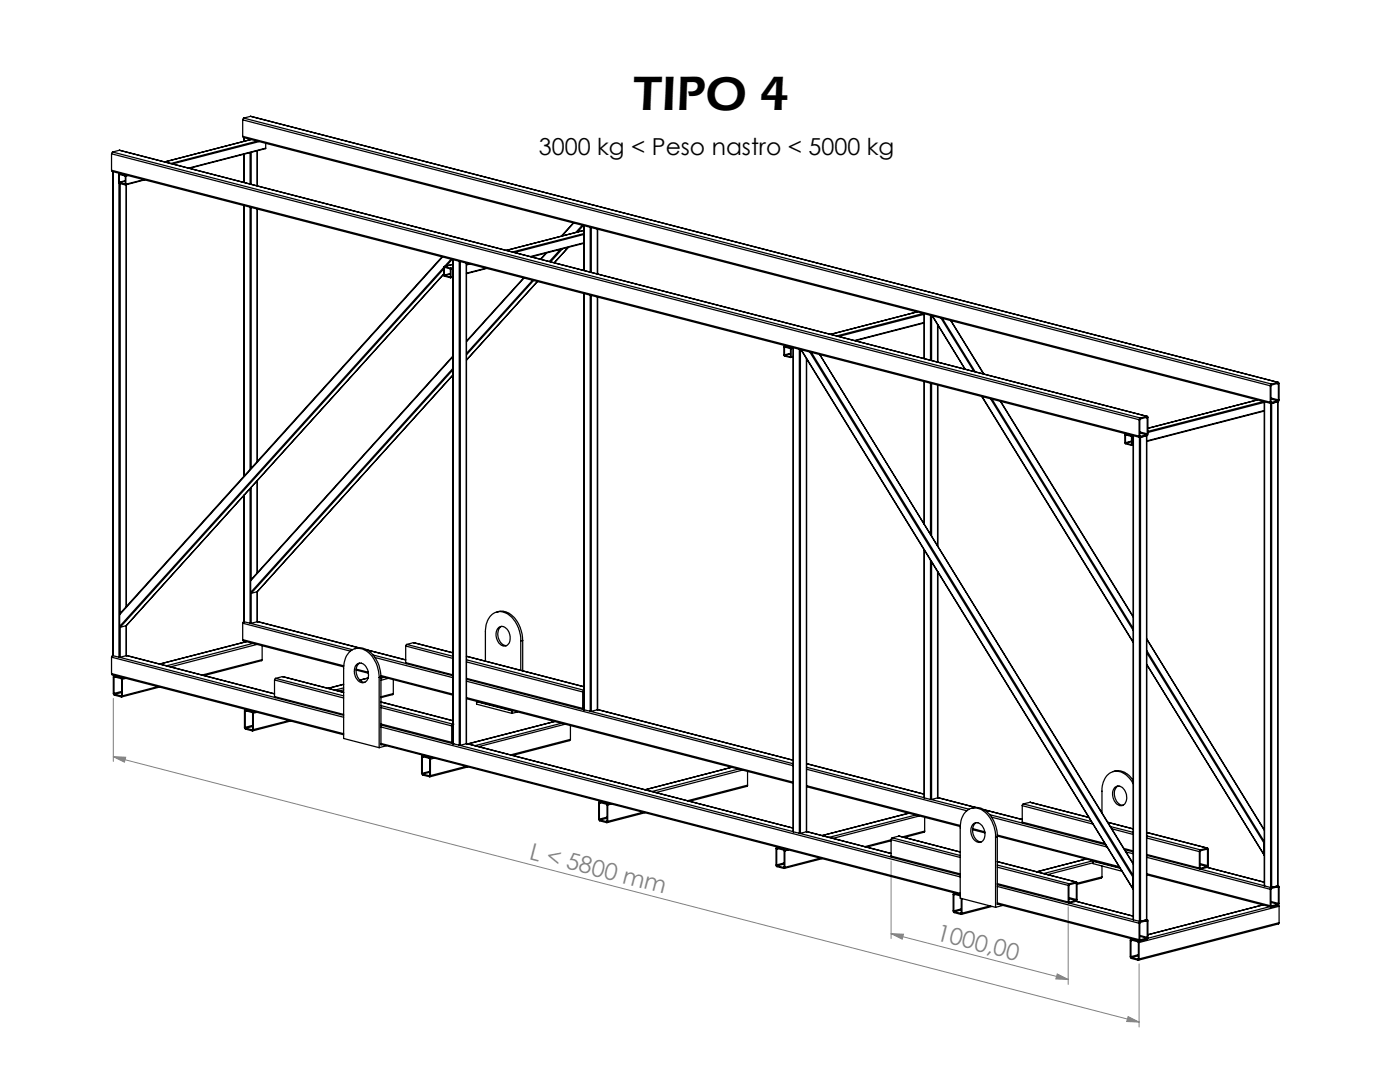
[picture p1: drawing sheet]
<svg xmlns="http://www.w3.org/2000/svg" width="279mm" height="216mm" viewBox="0 0 279 216" stroke-linecap="round" stroke-linejoin="round" font-family="sans-serif">
<defs><g id="words">
<text font-size="9.9" x="126.4" y="21.9">TIPO 4</text>
<text font-size="4.7" x="107.6" y="31">3000 kg &lt; Peso nastro &lt; 5000 kg</text>
<g font-size="4.7" fill="#808080">
<text x="105.4" y="171.3" transform="rotate(15 105.4 171.3)">L &lt; 5800 mm</text>
<text x="186.7" y="187.5" transform="rotate(15 186.7 187.5)">1000,00</text>
</g>
</g></defs>
<path d="M22.6 139.3v12.6M22.6 151l2.5 .1-.3 1zM22.6 151l204.7 52.9M177.8 171.8v15.5M177.8 186.3l2.5 .1-.2 1zM177.8 186.3l35.4 9.1M211 194.3l2.2 1.1-2.5-.1zM213.2 180.9v15.5M227.3 192.3v12.6M225.1 202.8l2.2 1.1-2.4-.1z" fill="none" stroke="#808080" stroke-width=".2"/>
<g fill="#808080">
<path d="M177.8 186.3l2.5 .1-.2 1zM211 194.3l2.2 1.1-2.5-.1z"/>
<path d="M22.6 151l2.5 .1-.3 1zM225.1 202.8l2.2 1.1-2.4-.1z"/>
</g>
<g fill="none" stroke="#000" stroke-width=".25">
<path d="M22.3 34l.1 .2 205.1 53.1M22.3 30.7v3.3M22.3 30.7l205 53M22.3 34l205 53M22.5 30.3l-.2 .4M22.5 30.3l205 53.1M22.5 34.2v96.6M22.5 34.3v96.5M23.7 34.5v.1h.3h-.2M23.7 36.5v94.6M23.8 34.9l1.2 .2-.1 1.6M23.8 36.4h.1"/>
<path d="M23.8 34.6l-.1 .2v1.7l1.3 .4 .1-.1M23.8 34.9v1.5M23.8 34.6l1.2 .4M23.8 30l205.2 53.1M23.8 30l205.1 53.1M23.8 30l-1.3 .3M23.8 36.4l1.1 .3M23.9 34.8l-.1 .1M24 36.6v85.8M24.9 36.7h.1M25 35l.1 .1M25 36.2l-1.2 .2"/>
<path d="M25 36.1l-1.2 .3M25.1 35.1v1.7M25.2 34.9l-.2 .1M25.2 36.9v84.2M25.2 36.8v84.2M25.5 35l-.4 .1M28.7 35.8l-3.6 1M28.9 35.9l-3.9 1M48.4 27.2l.2 .2 205 53.1M48.4 23.9v3.3M48.4 23.9l205.1 53.1M48.4 27.2l205.1 53.1"/>
<path d="M48.6 23.6l-.2 .3M48.6 23.6l205.1 53M48.7 27.4v.8M48.7 30.8v5.6M49.9 27.8v.1M49.9 30.4v6.3M50 23.2l205.1 53.1M50 23.2l-1.4 .4M50.1 27.8l-17.3 4.5M50.1 30.4v6.4M51.3 30.1l.1 7M51.3 28.2l-17.3 4.4"/>
<path d="M51.7 28.3l-17.3 4.4M53 29.6l-15.2 4M53 28.6v1M53 29.6l-15.4 3.9M48.7 41v54M49.9 41.3v52.4M50.1 41.4v52.1M51.4 41.7l-.1 50.4M88.2 51.2l-64.3 71.3v.2M88.3 51.3l-64.4 71.4M88.6 54.6l-63.4 70.2M88.6 53.6l-64.6 71.6"/>
<path d="M88.6 53.3l-64.7 71.7M88.6 53.2l1.8-.5-1.7 .5M88.7 53.4l1.2 .3-.1 1.6M88.7 54.9v.1M88.7 53.2h-.1v1.9l1.3 .3M88.7 53.4v1.5M88.7 53.2l1.2 .3M88.7 55l1.1 .3M88.8 53.4h-.1M89.8 55.3h.1M89.9 53.5l.1 .2M89.9 54.7l-1.2 .3"/>
<path d="M89.9 54.6l-1.2 .3M90 55.3l-.1 .1M90 53.7v1.6M90 51.7l-1.3 1.5M90.2 51.8l-1.1 1.3M90.3 52.7l.1-.1-.1 .2M90.4 55.3l-.5 .1M90.4 51.8v96.6M90.4 53.4l-.5 .1M90.4 53.6l-.4 .1M90.4 55.2l-.4 .1M90.5 51.8v96.6"/>
<path d="M91.7 52.1v96.6M91.9 52.2v96.5M93.1 52.5v95.9M93.4 52.6l-.3 .1M93.8 52.7l-.7 .2M97 53.5l-3.9 1M97.2 53.6l-4.1 1M104.5 55.5l-11.4 12.6M104.6 55.5l-11.5 12.7M106.3 55.9l-13.2 14.6M106.5 56l-13.4 14.8M107.2 56.2l-14.1 15.7 14.2-15.7"/>
<path d="M109 50.5l-1.2 1.2M109.1 50.4l-1.2 1.4M111.9 49.7l-2.3 2.5M112.2 49.7l-2.3 2.5M113.4 49.4l-2.8 3M114.4 44.5l-2.4 2.6M114.5 44.5l-2.4 2.6M116.2 44.9l-1.3 1.5M116.4 45l-1.1 1.3M116.6 48.5l-10.6 2.8M116.6 46l-15.5 4M116.6 45.9l-.1 .1"/>
<path d="M116.6 45v9M116.6 58.6v83M116.6 46.6l-14.3 3.7M116.6 46.8l-13.9 3.6M116.6 48.4l-10.7 2.8M117.8 45.3v9M117.8 58.9v83M118 45.4v9M118 58.9v83M119.2 45.7v8.9M119.2 59.3v82.3M119.3 59.3l-.1 82.3"/>
<path d="M119.3 45.7v9M90.4 71l-40.4 44.9M90.4 74.8l-39.1 43.3M90.4 73.8l-40.3 44.6M90.4 73.5l-40.4 44.7M90.4 71.2l-40.4 44.7M156.6 69.3l1.1 .2v1.7M156.6 70.8v.1M156.6 69.1h-.1v1.8l1.3 .4 .1-.1M156.6 69.3v1.5M156.6 69.1l1.2 .3M156.6 70.9l1.1 .3"/>
<path d="M156.7 69.3h-.1M156.9 69l-.4 .1M156.9 69l-.3 .1M157.7 71.2h.1M157.8 69.4l.1 .2M157.8 70.6l-1.2 .3M157.8 70.5l-1.2 .3M157.9 69.6v1.6M158.1 69.3l-.3 .1M158.3 71.2l-.5 .1M158.3 69.4v96.6M158.3 69.5l-.4 .1"/>
<path d="M158.3 71.1l-.4 .1M159.5 69.7v96.6M159.7 69.7v96.6M159.8 69.8l66.3 107.6M159.9 69.8l66.2 107.5M160.9 71.5v94.5M161.6 70.2l64.5 104.8M161.9 70.3l64.3 104.4M163.6 70.7l62.6 101.7M183.1 62.2l-17.3 4.5M184.3 62.5l-17.3 4.5M184.4 64.5l-13.7 3.5"/>
<path d="M184.4 62.6v8.9M184.4 76.1l.1 28.5M184.4 62.7l-17 4.4M184.4 64.3l-13.9 3.6M185.7 62.9v9M185.7 76.4v30.2M185.9 63v8.9M185.9 76.5v30.4M186 63l6.6 10.7M186.1 63l6.5 10.7M187.1 64.8v7.4M187.1 76.8v32.1"/>
<path d="M187.8 63.5l6.5 10.6M188.1 63.5l6.5 10.7M189.7 64l6.6 10.6M189.8 64l6.6 10.6M195.9 79.1l30.3 49.1M196 79.1l30.2 49M197.7 79.6l28.5 46.2M198 79.7l28.2 45.7M251 79.8l-21.9 5.7M253.5 77v3.3M253.6 79.6l1.4 .4M253.6 79.4l1.5 .4"/>
<path d="M253.7 76.6l-.2 .4M254.8 76.6h.3M255 80l-1.2 .3M255.1 76.3l.2 .2-.1 3.5-.1 .2-1.4 .3-.2-.2M255.1 76.3l-1.4 .3M255.1 79.8l-.1 .2M255.1 76.6l-.1-.1-1.4 .4v3.4h.2M255.1 76.6v3.2M48.7 98.8v25.3M49.9 97.5v26.9M50.1 97.2v18.4M51.4 95.8l-.1 18.5"/>
<path d="M199.6 80.1l26.6 43.1M199.7 80.1l26.5 42.9M224.6 86.9l1.2 .2v1.6M224.6 88.3v.1M224.6 86.9v1.4M224.6 88.4l1.2 .3M224.8 86.8l-.2 .1M224.8 86.6h-.2M225.8 86.9l.1 .2M225.8 86.9l-1.3-.2v1.8l1.3 .4 .1-.1M225.8 88.7h.1M225.8 88.1l-1.2 .3"/>
<path d="M225.8 88l-1.2 .3M225.9 87.1v1.7M226 86.9h-.2M226.2 88.8l-.4 .1M226.2 86.9v96.6M226.2 87l-.3 .1M226.2 88.7l-.3 .1M226.2 87v96.6M227.3 83.7v3.3M227.4 87.2v96.6M227.5 86.4l1.3 .3M227.5 86.2l1.5 .4"/>
<path d="M227.5 87.1h.1M227.5 83.4l-.2 .3M228.7 83.3l.3 .1M228.8 86.9v96.6M228.8 86.7l-1.2 .4M228.9 83.1l.2 .1v3.5l-.2 .2M228.9 86.9l-1.4 .4-.2-.3M228.9 83.1l-1.4 .3M229 86.6l-.2 .1M229 83.4l-.2-.1-1.3 .4v3.3l.1 .1M229 83.4v3.2M252.2 80.1l-23.1 6"/>
<path d="M252.3 82l-23.5 6.1M252.3 80.2v96.5M252.3 80.3l-23.2 6M252.3 81.9l-23.5 6.1M252.4 80.2v96.6M253.6 80.5v96.6M253.7 80.3h.1M255 80.2l-1.2 .3v96.6h-.2M255 80.2v96.5M50 118.2l.1 .2M50 115.9v2.3M50.1 118.4v6"/>
<path d="M51.3 118.1v6M51.3 118.1l-1.2 .3M184.4 109.7v49.5M185.7 111.8v47.7M185.9 112.1v47.4M187.1 114.1v45.1M22.3 134.4l.1 .3 46.2 11.9M22.3 131.1v3.3M22.3 131.1l46.3 12M22.3 134.4l46.3 12M22.5 130.8l-.2 .3M22.5 130.8h.1"/>
<path d="M22.5 130.8l1.2 .3M22.8 135.2l.1-.2 1.3 .5 .1 3.2-.1 .2M22.8 138.4l.1 .1M22.8 135.2v3.2M22.8 134.9l-.2 .2v3.4l.2 .2 1.4 .4 .2-.2M22.8 134.9l1.4 .3M22.9 138.5l1.3 .4M23 134.8l-.2 .1M23 135.1l-.2 .1M23.7 131.1h.3M23.9 125l.1 .2M23.9 122.7v2.3"/>
<path d="M23.9 131.2l31 8M24 125.2v5.9M24.2 138.9h.1M24.2 135.2l.2 .3M24.3 138.2l-1.4 .3M24.3 138l-1.5 .4M24.3 135.1l-.1 .1M24.4 135.5v3.4M25.1 135.4l-.7 .1M25.2 124.8v6M25.2 124.8l-1.2 .4M25.2 130.8l-1.2 .3"/>
<path d="M25.2 130.8l29.6 7.7M31.5 137l-7.1 1.9M31.9 137.1l-7.6 2M48.4 127.6l.1 .3 20.1 5.2M48.4 124.4v3.2M48.4 124.4l21.5 5.5M48.4 127.6l20.2 5.3M48.6 124l.1 .1M48.6 124l-.2 .4M48.7 124h-.1M48.7 124.1l1.2 .3M49.1 128l-17.2 4.5"/>
<path d="M49.2 128.1l-17.3 4.4M49.9 124.4h.2M50 124.4l20.3 5.2M50.5 128.4l-17.3 4.5M51.3 128.6l-17.3 4.5M51.3 124.1l20.3 5.2M51.3 124.1l-1.2 .3M51.4 124l20.3 5.3M52.3 131.6l-.1 .2-11.5 3M52.3 128.9v2.7M52.3 131.6l-11.9 3.1M54.8 139l.1 .2 13.7 3.5"/>
<path d="M54.8 135.7v3.3M54.8 135.7l13.8 3.6M54.8 139l13.8 3.6M55 135.4l-.2 .3M55 135.4l13.6 3.5M56.4 135l12.2 3.1M56.4 135l-1.4 .4M56.4 135l12.2 3.2M68.6 136.5l-3.1 .8M68.6 137.3l-1.7 .4M68.6 137.7l-1 .2M68.6 136.6l-3.1 .8"/>
<path d="M70.9 129.4a3.6 3.6 0 0 1 4.2 2.3l.5 1.1 .4 2.3M71.1 133.7l2.4 .6M71.1 133.5l2.4 .6M71.2 132.6a1.41 1.41 0 0 1 2.1 1 1.83 1.83 0 0 1-.8 2.6 2.32 2.32 0 0 1-1.3-3.6zM71.8 132.3a2.23 2.23 0 0 0 1 3.8M71.8 135.7l1.6-.4-1.6 .4M73.3 129.7l7.7 2M74.5 130.7l6.5 1.7M74.8 131.2l15.6 4M75.7 135.2a6 6 0 0 0-3.5-5.7 2.88 2.88 0 0 0-3.5 2.8l-.1 .8v14.3l7.1 1.8M75.7 135.2v14M76 135l14.4 3.7"/>
<path d="M76 135.1l-.3 .1M76 135.1v13.5h.2M76 134.8l14.4 3.7M76.7 135.1l-.7 .2M77.5 135.4l-1.5 .3M78.5 138.4l-.1 .2-2.4 .6M78.5 135.6v2.8M78.5 138.4l-2.5 .6M81 132.2l.1 .2 9.3 2.4M81 128.9v3.3M81 128.9l9.4 2.5M81 132.2l9.4 2.5"/>
<path d="M81.2 128.6l-.2 .3M81.2 128.6l9.2 2.4M82.5 128.2l7.9 2zM82.5 128.2l-1.3 .4M93.1 135.5l23.4 6.1M93.1 139.4l65.2 16.9M93.1 131.7l23.4 6M93.1 132.1l23.2 6M93.1 135.4l23.2 6M93.1 135.9l65.2 16.9M93.1 139.2l65.2 16.9M95.3 140h-.2"/>
<path d="M99.2 122.1a3.5 3.5 0 0 1 4.1 2l.7 1.7 .3 2M99.3 125.4a1.25 1.25 0 0 1 2.2 .5 2.14 2.14 0 0 1-.5 3 1.94 1.94 0 0 1-2-2.3v-.5zM100.1 125a2.26 2.26 0 0 0 1 3.8M103.9 127.9a6.1 6.1 0 0 0-3.2-5.7 2.73 2.73 0 0 0-3.6 2.2l-.2 1.4v6.1M103.9 127.9v5.8M104.3 127.8l-.4 .1M104.3 127.8v6M116.3 138.1v3.3M116.5 137.7l-.2 .4M116.5 137.7h.1M116.6 137.9l-.1 .1v3.4M116.6 137l-23.5-6 23.5 6.1"/>
<path d="M228.8 132.6l23.5 38.1M228.8 127.5l23.5 38.1M228.8 127.5l23.5 38.2M228.8 130.2l23.5 38M228.8 132.5l23.5 38M228.8 129.8l23.5 38.1M48.9 142l.1-.2 1.4 .4v3.4h-.1M48.9 145.1l.1 .2M48.9 142v3.1M49 141.6l-.2 .2v3.5l.2 .2 1.3 .3 .3-.2M49 141.6l1.3 .4M49 145.3l1.3 .3"/>
<path d="M49.1 141.6h-.2M49.2 141.6h-.2M49.2 141.9l-.3 .1M50.3 145.6h.1M50.3 142l.3 .3M50.4 145l-1.4 .3M50.4 144.7l-1.5 .4M50.5 141.9l-.2 .1M50.6 142.3v3.3M51.3 142.1l-.7 .2M57.6 143.8l-7 1.8M58 143.9l-7.6 1.9"/>
<path d="M76 144.7l14.3 3.7M76 140.1l14.4 3.7M76 148.5l115.6 30M76 140.8l14.4 3.7M76 141.2l14.2 3.7M76 144.5l14.2 3.6M76 145.1l115.6 29.9M76 148.3l115.6 30M77.1 148.8l-1.4 .4M84.3 151.1l.1-.1 1.4 .4v3.4h-.1M84.3 154.3l.1 .1M84.3 151.1v3.2"/>
<path d="M84.3 150.8l-.2 .2 .1 3.5 .1 .2 1.5 .3 .1-.2M84.3 150.8l1.4 .3M84.4 154.4l1.3 .4M84.5 150.7l-.2 .1M84.6 151l-.3 .1M85.7 151.1l.2 .4M85.7 154.8h.1M85.8 154.1l-1.4 .3M85.8 153.9l-1.5 .4M85.9 151.1h-.2M85.9 151.5v3.3M86.6 151.3l-.7 .2"/>
<path d="M90.2 148.1l.2 .3M90.2 144.9v3.2M90.3 147.5h.1M90.3 147.3h.1M90.4 148.4h.1M90.4 144.5l-.2 .4M90.4 144.7l-.1 3.4M90.4 144.5h.1M90.5 148.4l1.2 .3M91.7 148.7h.2M91.8 148.7l66.5 17.3M93 152.9l-7.1 1.9"/>
<path d="M93.1 148.4l-1.2 .3M93.1 148.3l65.2 16.9M93.4 153l-7.6 2M95.1 140l7.1 1.9M95.1 140v.5l7.1 1.8M102.2 141.9v.4M102.3 141.8l-.1 .1M103.3 142.1l-1.1 .2M110.7 144l-17.3 4.4 17.3-4.4M112 144.3l-17.2 4.5M112.8 144.5l-17.3 4.5M113.8 147.5l-.1 .3-11.4 2.9"/>
<path d="M113.8 144.8v2.7M113.8 147.5l-11.9 3.1M116.3 141.4l.2 .2M116.5 140.7h.1M116.5 140.5h.1M116.5 141.6h.1M116.6 141.6h.1M116.6 141.6h-.1M116.6 141.6l1.2 .3M117.8 141.9h.2M117.9 142l40.4 10.4M119.2 141.6l-1.2 .3"/>
<path d="M119.3 141.6l39 10.1M119.7 159.9l-.2 .3v3.4l.2 .2 1.4 .3 .2-.2M119.7 159.9l1.4 .4M119.8 159.9h-.2M119.9 159.9h-.2M146.1 153.1l-17.4 4.5M147.4 153.5l-17.3 4.4M148.2 153.7l-17.3 4.5M149.2 156.7l-.1 .2-11.5 3M149.2 153.9v2.8M149.2 156.7l-12 3.1M161 157l30.6 7.9"/>
<path d="M161 152.4l23.4 6.1-23.4-6.1M161 153.1l24.7 6.4M161 153.5l32 8.3M161 156.8l30.6 7.9M185.7 159.5h.2M185.8 159.5l7.6 2M187.1 159.2l-1.2 .3M187.1 159.2h.1M187.1 159.2l7.6 1.9M187.1 159.1l7.6 2M222.2 154a3.4 3.4 0 0 1 4 1.7M222.5 157.1a1.47 1.47 0 0 1 2.2 1.2 1.68 1.68 0 0 1-1 2.5 2.37 2.37 0 0 1-1.2-3.7z"/>
<path d="M223.1 156.8a2.33 2.33 0 0 0 .5 3.8l.5 .1M226.2 156.4a3.8 3.8 0 0 0-4.1-2.4 3.7 3.7 0 0 0-2.2 3.9v4.3M119.6 160.3l.1-.2 1.4 .4v3.3l-.1 .1M119.6 163.4l.1 .2M119.6 160.3v3.1M119.7 163.6l1.3 .3M119.9 160.2l-.3 .1M121 163.9h.1M121.1 160.3l.2 .3M121.1 163.3l-1.4 .3M121.1 163.1l-1.5 .3M121.2 160.2l-.1 .1"/>
<path d="M121.3 160.6v3.3M122 160.4l-.7 .2M128.3 162.1l-7 1.8M128.7 162.2l-7.6 1.9M155 169.4l.1-.1 1.4 .4v3.3l-.1 .1M155 172.6l.1 .2M155 169.4v3.2M155.1 169.1l-.2 .1v3.6l1.5 .5 .2-.2M155.1 169.1l1.3 .3M155.1 172.8l1.3 .3M155.2 169l-.2 .1M155.3 169.1h-.2"/>
<path d="M155.3 169.3l-.3 .1M156.4 169.4l.2 .4M156.5 173.1h-.1M156.5 172.4l-1.4 .4M156.5 172.2l-1.5 .4M156.6 169.4h-.2M156.6 169.8v3.3M157.4 169.6l-.8 .2M158.3 166l1.2 .3M159.5 166.3h.2M159.6 166.3l18.3 4.7M160.9 166l16.9 4.3"/>
<path d="M160.9 166l-1.2 .3M161 165.9l16.8 4.4M163.7 171.2l-7.1 1.9M164.1 171.3l-7.6 2M177.8 170.8l.2 .3 13.6 3.5M177.8 167.8l-4.8 1.2M177.8 167.5v3.3M177.8 167.5l13.8 3.6M177.8 170.8l13.8 3.6M177.8 167.6l-5.2 1.3M178 167.2l-.2 .3M178 167.2l13.6 3.5"/>
<path d="M179.4 166.8l12.2 3.2zM179.4 166.8l-1.4 .4M181.4 162.3l-17.3 4.4M182.7 162.6l-17.2 4.5M183.5 162.8l-17.3 4.5M184.5 165.8v.3l-4.1 1M184.5 163.1v2.7M184.5 165.8l-4.4 1.2M190.4 178.5l.1-.1 1.1 .4M190.4 178.2h.2h-.2M190.4 178.5v3.3M190.4 178.2l-.2 .2v3.5l.2 .2 1.4 .4 .2-.3"/>
<path d="M190.4 178.2l1.2 .3M190.6 178.5h-.2M191.8 179.3v2.9h-.1M192 179.3v2.9M193.9 161.3a3.6 3.6 0 0 1 4.3 2.3l.6 1.3 .2 2M194.1 165.6l2.5 .6M194.1 165.3l2.4 .7M194.3 164.4a1.33 1.33 0 0 1 2 .9 2.05 2.05 0 0 1-.5 2.7 2.01 2.01 0 0 1-2-2.5l.1-.5zM194.8 164.1a2.26 2.26 0 0 0 1 3.9M196.3 161.5l7.7 2M196.4 161.6l7.6 1.9M197.5 162.6l6.6 1.7"/>
<path d="M197.9 163.1l23 5.9M198.7 167a5.9 5.9 0 0 0-3.6-5.7 2.91 2.91 0 0 0-3.4 2.8l-.1 .8v14.3l7.1 1.8M198.7 167v14M199 176.3l14.2 3.7M199 176.5l14.3 3.7M199 166.8l24.5 6.3M199 166.9l-.3 .1M199 166.9v13.6l.2-.1M199 172.6l14.4 3.8M199 173l14.2 3.7M199 166.6l24.3 6.3M199 176.9l28.3 7.3"/>
<path d="M204 164l.1 .3 16.6 4.3M204 164l16.5 4.3M204 160.8v3.2M204 160.8l14.1 3.6M204.2 160.4l-.2 .4M204.2 160.4l13.6 3.5M205.6 160.1h.1M205.6 160.1l11.7 3M205.6 160.1l-1.4 .3M206.9 174l9.8-2.6-9.8 2.6M213.2 180l.2 .2M213.2 176.7v3.3"/>
<path d="M213.3 179.3l1.4 .4M213.3 179.1l1.5 .4M213.4 180h.1M213.4 176.4l-.2 .3M214.5 176.2l.3 .1M214.7 179.7l-1.3 .3M214.7 176h.2v.2M214.7 176l-15.7-4.1 15.8 4.1M214.7 179.8l11.5 3-11.4-3M214.7 176l-1.3 .4M214.7 179.8l-1.3 .4M214.8 179.5l-.1 .2"/>
<path d="M214.8 176.3l-.1-.1-1.3 .3-.1 .2v3.2l.1 .1M214.8 176.3v3.2M214.9 176.2v3.4l-.2 .2M218.1 171.8l-9.8 2.5M218.2 171.9l5.4 1.3M218.2 171.9v.4l5.7 1.5M218.2 172.2l-9.1 2.3M218.3 171.8l-.1 .1M219.9 175l-.1 .2-4.9 1.3M219.9 172.8v2.2M219.9 175l-5 1.2M221.1 164.1l5.1 1.3"/>
<path d="M221.6 164.9l4.6 1.2M221.9 165.4l4.3 1.1M224.3 169.3l1.9 .5M224.4 169.5l1.8 .5M224.7 170l1.5 .4M226.1 177.3l.1 .2M226.1 175v2.3M226.2 174.8l-.1 .2M228.8 170.7l10.7 2.7M228.8 166.1l12.2 3.1M228.8 174.6l24.8 6.4M228.8 166.8l10.8 2.8"/>
<path d="M228.8 167.2l10.6 2.7M228.8 170.5l10.6 2.7M228.8 166.1l12.1 3.1M228.8 171.1l24.7 6.3M228.8 174.3l24.7 6.4M239.4 173.2l.2 .2M239.4 169.9v3.3M239.5 172.5l1.4 .4M239.5 172.3l1.5 .4M239.5 173.2h.1M239.6 169.6l-.2 .3M239.6 173.4l12.7 3.3"/>
<path d="M240.7 169.5h.3M240.9 172.9l-1.3 .3M240.9 169.2l.2 .2v3.5l-.2 .2M240.9 173.1l11.4 2.9M240.9 169.2l-1.3 .4M240.9 173.1l-1.3 .3M241 172.7l-.1 .2M241 169.5l-.1-.1-1.4 .4v3.4h.1M241 169.5v3.2M252.3 170.5v.2M252.3 168.2v2.3M252.3 168v.2"/>
<path d="M252.3 176.7l.1 .1M252.4 176.8l1.2 .3M253.5 177.4v3.3M253.6 179.9l1.5 .4M253.7 177.1h.1M253.7 177.1l-.2 .3M254.8 177l.3 .1M255 176.7h.1M255.1 176.7l.2 .2-.1 3.5-.1 .2-1.4 .4-.2-.3M255.1 176.7l-1.4 .4M255.1 177.1l-.1-.1-1.4 .4v3.3l.2 .1M255.1 177.1v3.2"/>
<path d="M190.4 181.8l.1 .1M190.5 181.9l1.2 .3M191.8 182.2h-.1M191.8 181.5l-1.3 .4M191.8 181.4l-1.4 .4M197.6 180.8l-5.6 1.4M198 180.9l-6.2 1.6M199 180.4l28.5 7.3M199 180.2l28.3 7.3M200.2 180.7l-1.5 .3M213.4 180.2l12.8 3.3M225.7 187.7l.1-.1 1.4 .4v3.3l-.1 .1"/>
<path d="M225.7 190.9l.1 .2M225.7 187.7v3.2M225.8 187.4l-.2 .2v3.5l.1 .1 1.4 .4 .2-.3M225.8 187.4l1.3 .3M225.8 191.1l1.3 .3M225.9 187.3l-.2 .1M226 187.3l-.2 .1M226 187.6l-.3 .1M226.2 183.5v.1M226.2 183.6l1.2 .2M227.1 191.4h.1M227.1 187.7l.2 .4"/>
<path d="M227.2 190.7l-1.4 .4M227.2 190.5l-1.5 .4M227.3 187.7h-.2M227.3 184.2v3.3M227.3 188.1v3.2M227.4 183.8h.2M227.5 186.8l1.3 .4M227.5 186.7l1.5 .3M227.5 183.9h.1M227.5 187.5h.1M227.5 183.9l-.2 .3M228.7 183.8h.3"/>
<path d="M228.8 183.6v-96.6l-1.2 .2v96.6M228.8 183.6l-1.2 .2M228.8 183.5v.1M228.8 183.5h.2M228.8 187.2l-1.2 .3M228.8 183.5h.1M228.9 183.5l.2 .2v3.6l-1.6 .4-.2-.2M228.9 183.5l-1.4 .4M229 187l-.2 .2M229 183.8l-.2-.1-1.3 .4v3.4h.1M229 183.8v3.2M252.1 180.6l-23 5.9"/>
<path d="M253.5 180.9l-24.4 6.3M253.6 180.1l1.4 .3M253.7 180.7l.1 .1M255 180.4l-1.2 .4M255.1 180.3l-.1 .1M255.2 180.6l.1 .2M255.3 184.1l-.1 .3-28 7.2M255.3 180.8l-28 7.3M255.3 180.8v3.3M255.3 184.1l-28 7.2"/>
</g>
<use href="#words"/>
</svg>
